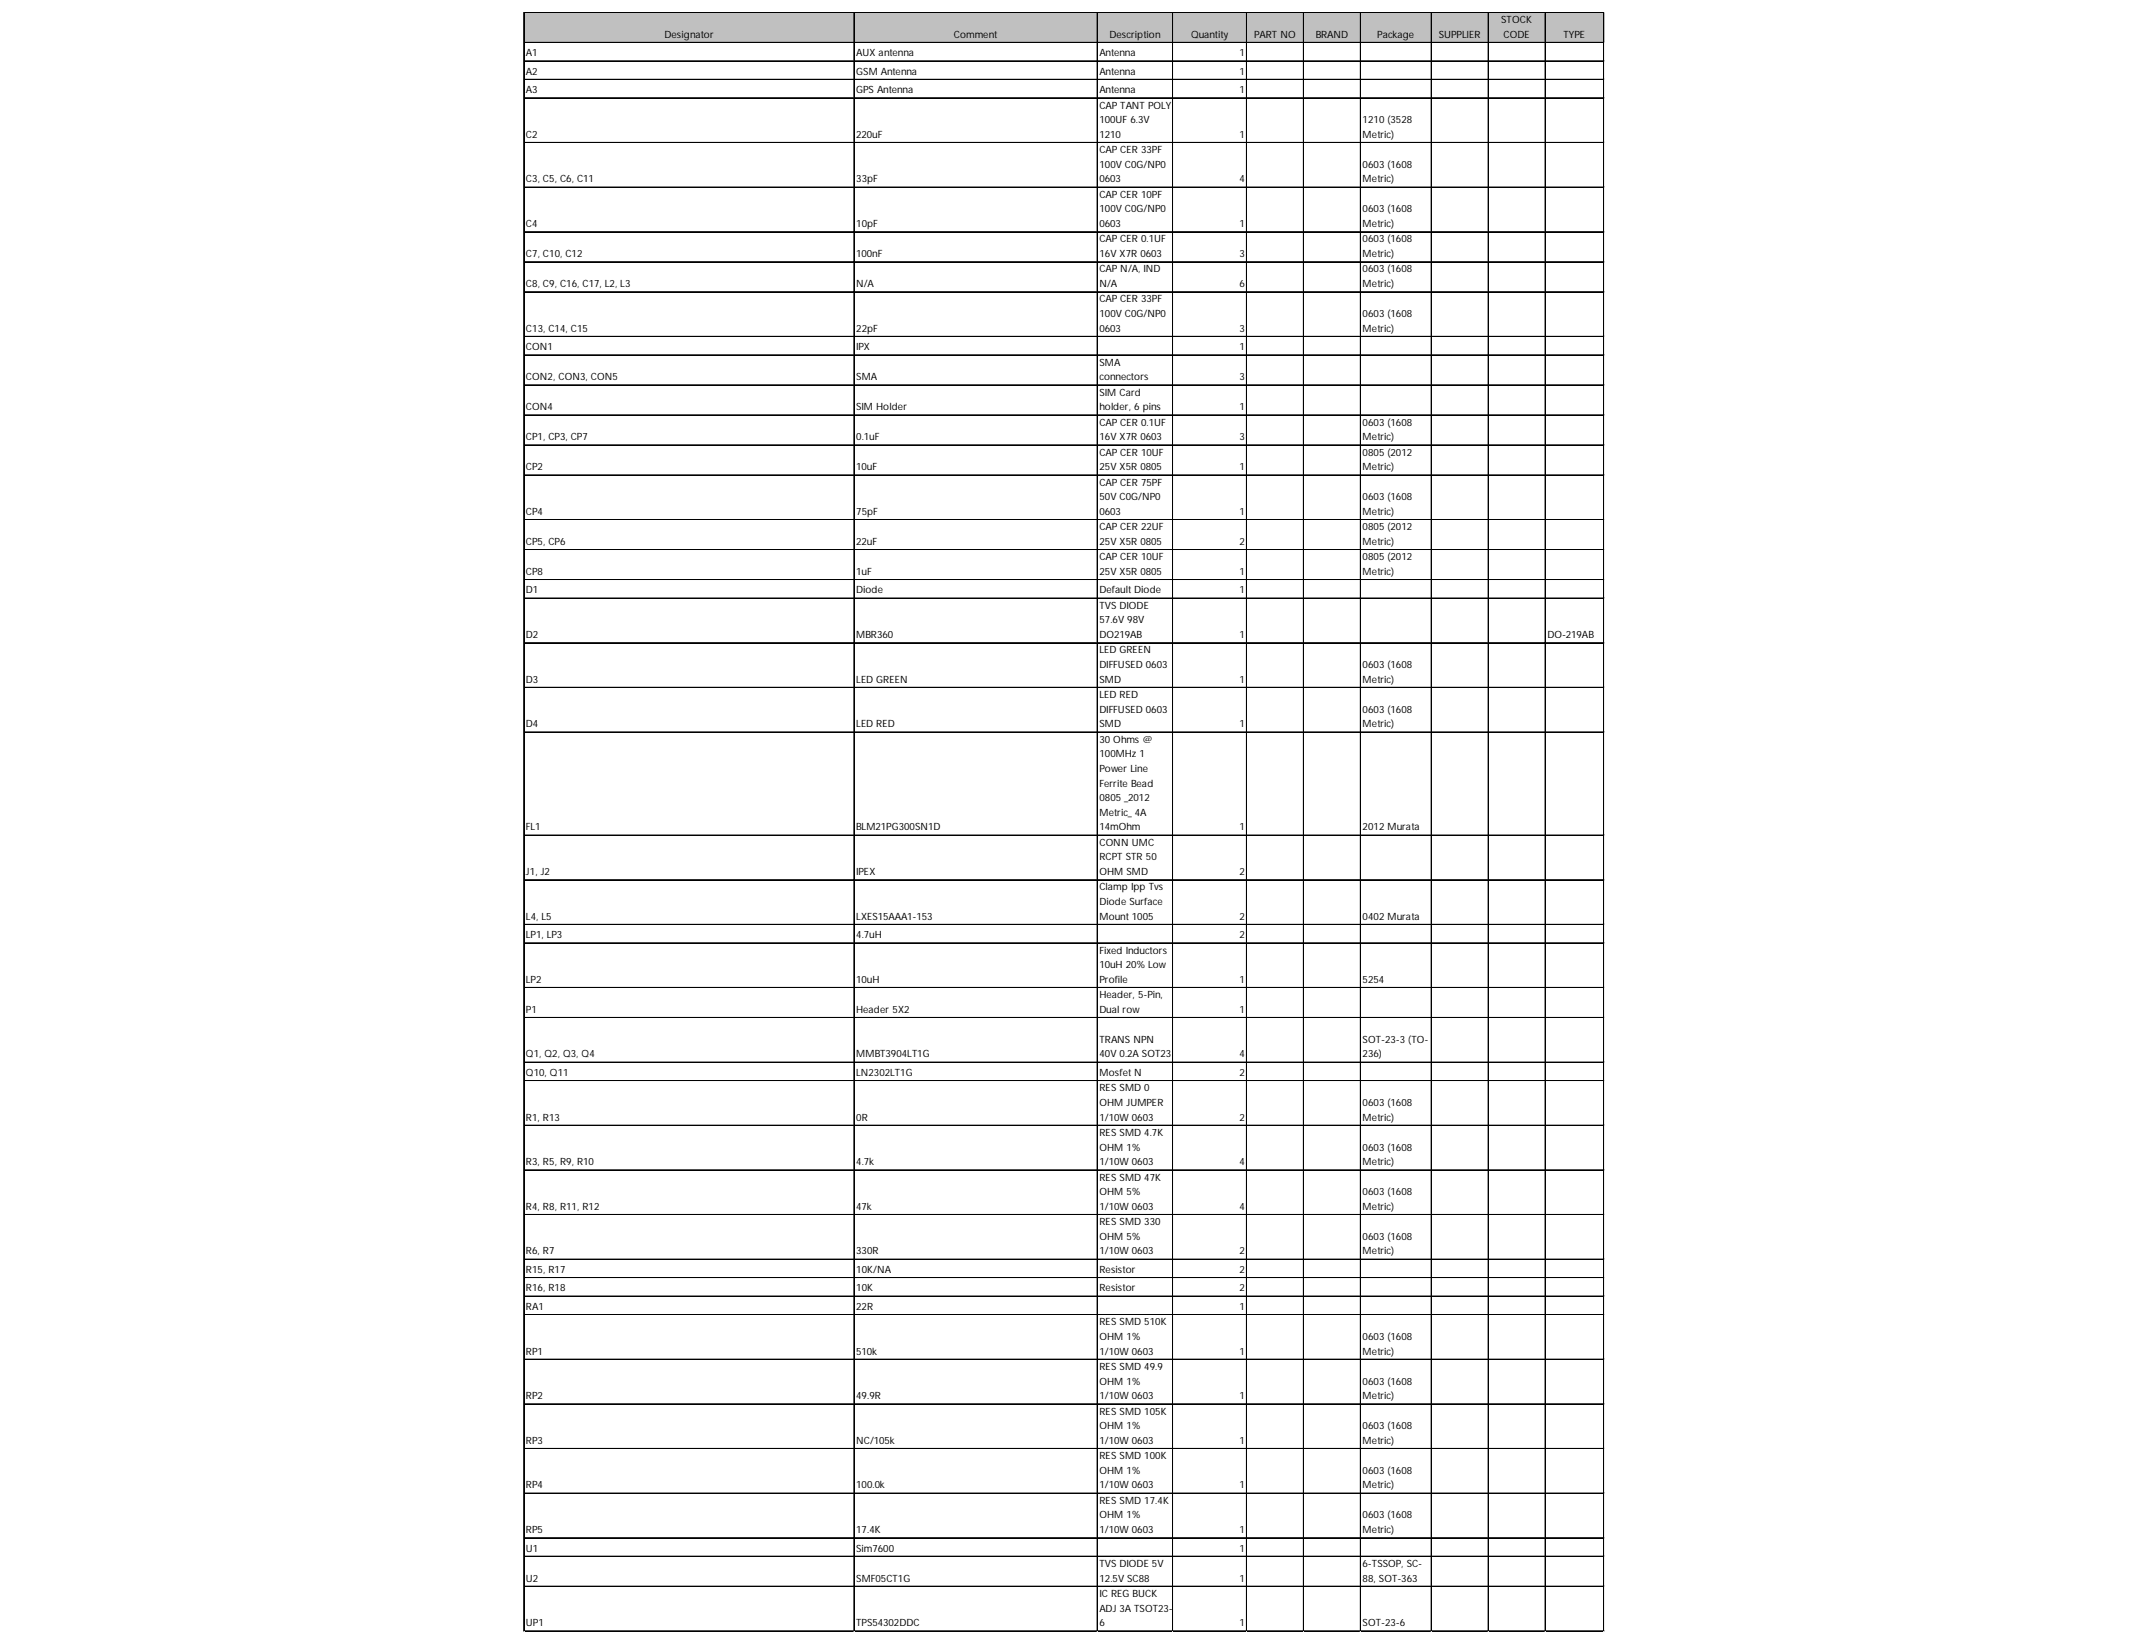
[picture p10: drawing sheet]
<svg xmlns="http://www.w3.org/2000/svg" width="279mm" height="216mm" viewBox="0 0 279 216" stroke-linecap="round" stroke-linejoin="round" font-family="sans-serif">
<defs><g id="words">
<g font-size="1.3">
<text x="87.1" y="4.9">Designator</text>
<text x="125.1" y="4.9">Comment</text>
<text x="145.5" y="4.9">Description</text>
<text x="156.2" y="4.9">Quantity</text>
<text x="164.4" y="4.9">PART NO</text>
<text x="172.5" y="4.9">BRAND</text>
<text x="180.6" y="4.9">Package</text>
<text x="188.7" y="4.9">SUPPLIER</text>
<text x="196.8" y="3">STOCK</text>
<text x="197.1" y="4.9">CODE</text>
<text x="205" y="4.9">TYPE</text>
<text x="69" y="7.4">A1</text>
<text x="69" y="9.8">A2</text>
<text x="112.3" y="7.4">AUX antenna</text>
<text x="112.3" y="9.8">GSM Antenna</text>
<text x="144.1" y="7.4">Antenna</text>
<text x="144.1" y="9.8">Antenna</text>
<text x="162.5" y="7.4">1</text>
<text x="162.5" y="9.8">1</text>
<text x="69" y="12.2">A3</text>
<text x="112.3" y="12.2">GPS Antenna</text>
<text x="144.1" y="12.2">Antenna</text>
<text x="144.1" y="14.2">CAP TANT POLY</text>
<text x="144.1" y="16.1">100UF 6.3V</text>
<text x="162.5" y="12.2">1</text>
<text x="178.7" y="16.1">1210 (3528</text>
<text x="69" y="18.1">C2</text>
<text x="69" y="23.9">C3, C5, C6, C11</text>
<text x="112.3" y="18.1">220uF</text>
<text x="112.3" y="23.9">33pF</text>
<text x="144.1" y="18.1">1210</text>
<text x="144.1" y="20.1">CAP CER 33PF</text>
<text x="144.1" y="22">100V C0G/NP0</text>
<text x="144.1" y="23.9">0603</text>
<text x="162.5" y="18.1">1</text>
<text x="162.5" y="23.9">4</text>
<text x="178.7" y="18.1">Metric)</text>
<text x="178.7" y="22">0603 (1608</text>
<text x="178.7" y="23.9">Metric)</text>
<text x="69" y="29.8">C4</text>
<text x="112.3" y="29.8">10pF</text>
<text x="144.1" y="25.9">CAP CER 10PF</text>
<text x="144.1" y="27.8">100V C0G/NP0</text>
<text x="144.1" y="29.8">0603</text>
<text x="162.5" y="29.8">1</text>
<text x="178.7" y="27.8">0603 (1608</text>
<text x="178.7" y="29.8">Metric)</text>
<text x="69" y="33.7">C7, C10, C12</text>
<text x="112.3" y="33.7">100nF</text>
<text x="144.1" y="31.8">CAP CER 0.1UF</text>
<text x="144.1" y="33.7">16V X7R 0603</text>
<text x="144.1" y="35.7">CAP N/A, IND</text>
<text x="162.5" y="33.7">3</text>
<text x="178.7" y="31.8">0603 (1608</text>
<text x="178.7" y="33.7">Metric)</text>
<text x="178.7" y="35.7">0603 (1608</text>
<text x="69" y="37.6">C8, C9, C16, C17, L2, L3</text>
<text x="112.3" y="37.6">N/A</text>
<text x="144.1" y="37.6">N/A</text>
<text x="144.1" y="39.7">CAP CER 33PF</text>
<text x="144.1" y="41.6">100V C0G/NP0</text>
<text x="162.5" y="37.6">6</text>
<text x="178.7" y="37.6">Metric)</text>
<text x="178.7" y="41.6">0603 (1608</text>
<text x="69" y="43.5">C13, C14, C15</text>
<text x="69" y="45.9">CON1</text>
<text x="112.3" y="43.5">22pF</text>
<text x="112.3" y="45.9">IPX</text>
<text x="144.1" y="43.5">0603</text>
<text x="144.1" y="47.9">SMA</text>
<text x="162.5" y="43.5">3</text>
<text x="162.5" y="45.9">1</text>
<text x="178.7" y="43.5">Metric)</text>
<text x="69" y="49.8">CON2, CON3, CON5</text>
<text x="69" y="53.8">CON4</text>
<text x="112.3" y="49.8">SMA</text>
<text x="112.3" y="53.8">SIM Holder</text>
<text x="144.1" y="49.8">connectors</text>
<text x="144.1" y="51.9">SIM Card</text>
<text x="144.1" y="53.8">holder, 6 pins</text>
<text x="162.5" y="49.8">3</text>
<text x="162.5" y="53.8">1</text>
<text x="69" y="57.7">CP1, CP3, CP7</text>
<text x="112.3" y="57.7">0.1uF</text>
<text x="144.1" y="55.8">CAP CER 0.1UF</text>
<text x="144.1" y="57.7">16V X7R 0603</text>
<text x="144.1" y="59.7">CAP CER 10UF</text>
<text x="162.5" y="57.7">3</text>
<text x="178.7" y="55.8">0603 (1608</text>
<text x="178.7" y="57.7">Metric)</text>
<text x="178.7" y="59.7">0805 (2012</text>
<text x="69" y="61.6">CP2</text>
<text x="112.3" y="61.6">10uF</text>
<text x="144.1" y="61.6">25V X5R 0805</text>
<text x="144.1" y="63.7">CAP CER 75PF</text>
<text x="144.1" y="65.6">50V C0G/NP0</text>
<text x="162.5" y="61.6">1</text>
<text x="178.7" y="61.6">Metric)</text>
<text x="178.7" y="65.6">0603 (1608</text>
<text x="69" y="67.5">CP4</text>
<text x="69" y="71.4">CP5, CP6</text>
<text x="112.3" y="67.5">75pF</text>
<text x="112.3" y="71.4">22uF</text>
<text x="144.1" y="67.5">0603</text>
<text x="144.1" y="69.5">CAP CER 22UF</text>
<text x="144.1" y="71.4">25V X5R 0805</text>
<text x="162.5" y="67.5">1</text>
<text x="162.5" y="71.4">2</text>
<text x="178.7" y="67.5">Metric)</text>
<text x="178.7" y="69.5">0805 (2012</text>
<text x="178.7" y="71.4">Metric)</text>
<text x="69" y="75.4">CP8</text>
<text x="69" y="77.8">D1</text>
<text x="112.3" y="75.4">1uF</text>
<text x="112.3" y="77.8">Diode</text>
<text x="144.1" y="73.4">CAP CER 10UF</text>
<text x="144.1" y="75.4">25V X5R 0805</text>
<text x="144.1" y="77.8">Default Diode</text>
<text x="162.5" y="75.4">1</text>
<text x="162.5" y="77.8">1</text>
<text x="178.7" y="73.4">0805 (2012</text>
<text x="178.7" y="75.4">Metric)</text>
<text x="69" y="83.6">D2</text>
<text x="112.3" y="83.6">MBR360</text>
<text x="144.1" y="79.8">TVS DIODE</text>
<text x="144.1" y="81.7">57.6V 98V</text>
<text x="144.1" y="83.6">DO219AB</text>
<text x="162.5" y="83.6">1</text>
<text x="202.9" y="83.6">DO-219AB</text>
<text x="69" y="89.5">D3</text>
<text x="112.3" y="89.5">LED GREEN</text>
<text x="144.1" y="85.7">LED GREEN</text>
<text x="144.1" y="87.6">DIFFUSED 0603</text>
<text x="144.1" y="89.5">SMD</text>
<text x="162.5" y="89.5">1</text>
<text x="178.7" y="87.6">0603 (1608</text>
<text x="178.7" y="89.5">Metric)</text>
<text x="69" y="95.3">D4</text>
<text x="112.3" y="95.3">LED RED</text>
<text x="144.1" y="91.5">LED RED</text>
<text x="144.1" y="93.4">DIFFUSED 0603</text>
<text x="144.1" y="95.3">SMD</text>
<text x="162.5" y="95.3">1</text>
<text x="178.7" y="93.4">0603 (1608</text>
<text x="178.7" y="95.3">Metric)</text>
<text x="144.1" y="97.4">30 Ohms @</text>
<text x="144.1" y="99.3">100MHz 1</text>
<text x="144.1" y="101.2">Power Line</text>
<text x="144.1" y="103.1">Ferrite Bead</text>
<text x="144.1" y="105">0805 _2012</text>
<text x="144.1" y="106.9">Metric_4A</text>
<text x="69" y="108.9">FL1</text>
<text x="112.3" y="108.9">BLM21PG300SN1D</text>
<text x="144.1" y="108.9">14mOhm</text>
<text x="144.1" y="110.9">CONN UMC</text>
<text x="144.1" y="112.8">RCPT STR 50</text>
<text x="162.5" y="108.9">1</text>
<text x="178.7" y="108.9">2012 Murata</text>
<text x="69" y="114.7">J1, J2</text>
<text x="112.3" y="114.7">IPEX</text>
<text x="144.1" y="114.7">OHM SMD</text>
<text x="144.1" y="116.7">Clamp Ipp Tvs</text>
<text x="144.1" y="118.6">Diode Surface</text>
<text x="162.5" y="114.7">2</text>
<text x="69" y="120.6">L4, L5</text>
<text x="69" y="123">LP1, LP3</text>
<text x="112.3" y="120.6">LXES15AAA1-153</text>
<text x="112.3" y="123">4.7uH</text>
<text x="144.1" y="120.6">Mount 1005</text>
<text x="144.1" y="125">Fixed Inductors</text>
<text x="162.5" y="120.6">2</text>
<text x="162.5" y="123">2</text>
<text x="178.7" y="120.6">0402 Murata</text>
<text x="69" y="128.8">LP2</text>
<text x="112.3" y="128.8">10uH</text>
<text x="144.1" y="126.9">10uH 20% Low</text>
<text x="144.1" y="128.8">Profile</text>
<text x="144.1" y="130.9">Header, 5-Pin,</text>
<text x="162.5" y="128.8">1</text>
<text x="178.7" y="128.8">5254</text>
<text x="69" y="132.8">P1</text>
<text x="112.3" y="132.8">Header 5X2</text>
<text x="144.1" y="132.8">Dual row</text>
<text x="144.1" y="136.7">TRANS NPN</text>
<text x="162.5" y="132.8">1</text>
<text x="178.7" y="136.7">SOT-23-3 (TO-</text>
<text x="69" y="138.6">Q1, Q2, Q3, Q4</text>
<text x="69" y="141">Q10, Q11</text>
<text x="112.3" y="138.6">MMBT3904LT1G</text>
<text x="112.3" y="141">LN2302LT1G</text>
<text x="144.1" y="138.6">40V 0.2A SOT23</text>
<text x="144.1" y="141">Mosfet N</text>
<text x="144.1" y="143.1">RES SMD 0</text>
<text x="162.5" y="138.6">4</text>
<text x="162.5" y="141">2</text>
<text x="178.7" y="138.6">236)</text>
<text x="69" y="146.9">R1, R13</text>
<text x="112.3" y="146.9">0R</text>
<text x="144.1" y="145">OHM JUMPER</text>
<text x="144.1" y="146.9">1/10W 0603</text>
<text x="144.1" y="148.9">RES SMD 4.7K</text>
<text x="162.5" y="146.9">2</text>
<text x="178.7" y="145">0603 (1608</text>
<text x="178.7" y="146.9">Metric)</text>
<text x="69" y="152.7">R3, R5, R9, R10</text>
<text x="112.3" y="152.7">4.7k</text>
<text x="144.1" y="150.8">OHM 1%</text>
<text x="144.1" y="152.7">1/10W 0603</text>
<text x="144.1" y="154.8">RES SMD 47K</text>
<text x="162.5" y="152.7">4</text>
<text x="178.7" y="150.8">0603 (1608</text>
<text x="178.7" y="152.7">Metric)</text>
<text x="69" y="158.6">R4, R8, R11, R12</text>
<text x="112.3" y="158.6">47k</text>
<text x="144.1" y="156.7">OHM 5%</text>
<text x="144.1" y="158.6">1/10W 0603</text>
<text x="144.1" y="160.6">RES SMD 330</text>
<text x="162.5" y="158.6">4</text>
<text x="178.7" y="156.7">0603 (1608</text>
<text x="178.7" y="158.6">Metric)</text>
<text x="69" y="164.4">R6, R7</text>
<text x="69" y="166.9">R15, R17</text>
<text x="112.3" y="164.4">330R</text>
<text x="112.3" y="166.9">10K/NA</text>
<text x="144.1" y="162.5">OHM 5%</text>
<text x="144.1" y="164.4">1/10W 0603</text>
<text x="144.1" y="166.9">Resistor</text>
<text x="162.5" y="164.4">2</text>
<text x="162.5" y="166.9">2</text>
<text x="178.7" y="162.5">0603 (1608</text>
<text x="178.7" y="164.4">Metric)</text>
<text x="69" y="169.3">R16, R18</text>
<text x="69" y="171.7">RA1</text>
<text x="112.3" y="169.3">10K</text>
<text x="112.3" y="171.7">22R</text>
<text x="144.1" y="169.3">Resistor</text>
<text x="144.1" y="173.7">RES SMD 510K</text>
<text x="162.5" y="169.3">2</text>
<text x="162.5" y="171.7">1</text>
<text x="69" y="177.6">RP1</text>
<text x="112.3" y="177.6">510k</text>
<text x="144.1" y="175.6">OHM 1%</text>
<text x="144.1" y="177.6">1/10W 0603</text>
<text x="144.1" y="179.6">RES SMD 49.9</text>
<text x="162.5" y="177.6">1</text>
<text x="178.7" y="175.6">0603 (1608</text>
<text x="178.7" y="177.6">Metric)</text>
<text x="69" y="183.4">RP2</text>
<text x="112.3" y="183.4">49.9R</text>
<text x="144.1" y="181.5">OHM 1%</text>
<text x="144.1" y="183.4">1/10W 0603</text>
<text x="144.1" y="185.4">RES SMD 105K</text>
<text x="162.5" y="183.4">1</text>
<text x="178.7" y="181.5">0603 (1608</text>
<text x="178.7" y="183.4">Metric)</text>
<text x="69" y="189.3">RP3</text>
<text x="112.3" y="189.3">NC/105k</text>
<text x="144.1" y="187.3">OHM 1%</text>
<text x="144.1" y="189.3">1/10W 0603</text>
<text x="144.1" y="191.3">RES SMD 100K</text>
<text x="162.5" y="189.3">1</text>
<text x="178.7" y="187.3">0603 (1608</text>
<text x="178.7" y="189.3">Metric)</text>
<text x="69" y="195.1">RP4</text>
<text x="112.3" y="195.1">100.0k</text>
<text x="144.1" y="193.2">OHM 1%</text>
<text x="144.1" y="195.1">1/10W 0603</text>
<text x="144.1" y="197.1">RES SMD 17.4K</text>
<text x="162.5" y="195.1">1</text>
<text x="178.7" y="193.2">0603 (1608</text>
<text x="178.7" y="195.1">Metric)</text>
<text x="69" y="201">RP5</text>
<text x="69" y="203.4">U1</text>
<text x="112.3" y="201">17.4K</text>
<text x="112.3" y="203.4">Sim7600</text>
<text x="144.1" y="199.1">OHM 1%</text>
<text x="144.1" y="201">1/10W 0603</text>
<text x="162.5" y="201">1</text>
<text x="162.5" y="203.4">1</text>
<text x="178.7" y="199.1">0603 (1608</text>
<text x="178.7" y="201">Metric)</text>
<text x="69" y="207.3">U2</text>
<text x="112.3" y="207.3">SMF05CT1G</text>
<text x="144.1" y="205.4">TVS DIODE 5V</text>
<text x="144.1" y="207.3">12.5V SC88</text>
<text x="144.1" y="209.3">IC REG BUCK</text>
<text x="162.5" y="207.3">1</text>
<text x="178.7" y="205.4">6-TSSOP, SC-</text>
<text x="178.7" y="207.3">88, SOT-363</text>
<text x="69" y="213.2">UP1</text>
<text x="112.3" y="213.2">TPS54302DDC</text>
<text x="144.1" y="211.3">ADJ 3A TSOT23-</text>
<text x="144.1" y="213.2">6</text>
<text x="162.5" y="213.2">1</text>
<text x="178.7" y="213.2">SOT-23-6</text>
</g>
</g></defs>
<path d="M68.7 1.7h141.6v4h-141.6z" fill="#c0c0c0"/>
<g fill="none" stroke="#000" stroke-width=".13">
<path d="M68.7 1.6v212.3M68.8 1.6h141.5M68.8 1.7h141.5M68.8 5.6h141.5M68.8 8h141.5M68.8 10.4h141.5M68.8 12.8h141.5M68.8 12.9h141.5M68.8 18.7h141.5M112 1.7v212.2M143.8 1.7v212.2M143.9 1.7v212.2"/>
<path d="M153.7 1.7v212.2M153.8 1.7v212.2M163.4 1.7v212.2M163.5 1.7v212.2M170.9 1.7v212.2M178.4 1.7v212.2M187.6 1.7v212.2M187.7 1.7v212.2M195.1 1.7v212.2M195.2 1.7v212.2M202.6 1.7v212.2M210.2 1.7v212.2"/>
<path d="M210.3 1.7v212.2M68.8 24.5h141.5M68.8 24.6h141.5M68.8 30.4h141.5M68.8 34.3h141.5M68.8 34.4h141.5M68.8 38.2h141.5M68.8 38.3h141.5M68.8 44.1h141.5M68.8 46.5h141.5M68.8 46.6h141.5M68.8 50.4h141.5"/>
<path d="M68.8 50.5h141.5M68.8 54.4h141.5M68.8 58.3h141.5M68.8 58.4h141.5M68.8 62.2h141.5M68.8 62.3h141.5M68.8 68.1h141.5M68.8 72h141.5M68.8 72.1h141.5M68.8 76h141.5M68.8 78.4h141.5M68.8 84.2h141.5"/>
<path d="M68.8 84.3h141.5M68.8 90.1h141.5M68.8 95.9h141.5M68.8 96h141.5M68.8 109.5h141.5M68.8 115.3h141.5M68.8 115.4h141.5M68.8 121.2h141.5M68.8 123.6h141.5M68.8 129.4h141.5M68.8 129.5h141.5M68.8 133.4h141.5"/>
<path d="M68.8 139.2h141.5M68.8 139.3h141.5M68.8 141.6h141.5M68.8 141.7h141.5M68.8 147.5h141.5M68.8 153.3h141.5M68.8 153.4h141.5M68.8 159.2h141.5M68.8 165h141.5M68.8 165.1h141.5M68.8 167.5h141.5M68.8 169.9h141.5"/>
<path d="M68.8 172.3h141.5M68.8 172.4h141.5M68.8 178.2h141.5M68.8 184h141.5M68.8 184.1h141.5M68.8 189.9h141.5M68.8 195.7h141.5M68.8 195.8h141.5M68.8 201.6h141.5M68.8 204h141.5M68.8 207.9h141.5M68.8 208h141.5"/>
<path d="M68.8 213.8h141.5"/>
</g>
<path d="M68.7 213.9h.1" fill="none" stroke="#d4d4d4" stroke-width=".13"/>
<path d="M68.7 213.9h.1z" fill="#d4d4d4"/>
<path d="M112 213.9h.1" fill="none" stroke="#d4d4d4" stroke-width=".13"/>
<path d="M112 213.9h.1z" fill="#d4d4d4"/>
<path d="M143.8 213.9h.1" fill="none" stroke="#d4d4d4" stroke-width=".13"/>
<path d="M143.8 213.9h.1z" fill="#d4d4d4"/>
<path d="M153.7 213.9h.1" fill="none" stroke="#d4d4d4" stroke-width=".13"/>
<path d="M153.7 213.9h.1z" fill="#d4d4d4"/>
<path d="M163.4 213.9h.1" fill="none" stroke="#d4d4d4" stroke-width=".13"/>
<path d="M163.4 213.9h.1z" fill="#d4d4d4"/>
<path d="M170.9 213.9h.1" fill="none" stroke="#d4d4d4" stroke-width=".13"/>
<path d="M170.9 213.9h.1z" fill="#d4d4d4"/>
<path d="M178.4 213.9h.1" fill="none" stroke="#d4d4d4" stroke-width=".13"/>
<path d="M178.4 213.9h.1z" fill="#d4d4d4"/>
<path d="M187.6 213.9h.1" fill="none" stroke="#d4d4d4" stroke-width=".13"/>
<path d="M187.6 213.9h.1z" fill="#d4d4d4"/>
<path d="M195.1 213.9h.1" fill="none" stroke="#d4d4d4" stroke-width=".13"/>
<path d="M195.1 213.9h.1z" fill="#d4d4d4"/>
<path d="M202.6 213.9h.1" fill="none" stroke="#d4d4d4" stroke-width=".13"/>
<path d="M202.6 213.9h.1z" fill="#d4d4d4"/>
<path d="M210.2 213.9h.1" fill="none" stroke="#d4d4d4" stroke-width=".13"/>
<path d="M210.2 213.9h.1z" fill="#d4d4d4"/>
<path d="M210.3 1.6h.1" fill="none" stroke="#d4d4d4" stroke-width=".13"/>
<path d="M210.3 1.6l.1 .1z" fill="#d4d4d4"/>
<path d="M210.3 5.6h.1" fill="none" stroke="#d4d4d4" stroke-width=".13"/>
<path d="M210.3 5.6l.1 .1z" fill="#d4d4d4"/>
<path d="M210.3 8h.1" fill="none" stroke="#d4d4d4" stroke-width=".13"/>
<path d="M210.3 8l.1 .1z" fill="#d4d4d4"/>
<path d="M210.3 10.4h.1" fill="none" stroke="#d4d4d4" stroke-width=".13"/>
<path d="M210.3 10.4l.1 .1z" fill="#d4d4d4"/>
<path d="M210.3 12.8h.1" fill="none" stroke="#d4d4d4" stroke-width=".13"/>
<path d="M210.3 12.8l.1 .1z" fill="#d4d4d4"/>
<path d="M210.3 18.7h.1" fill="none" stroke="#d4d4d4" stroke-width=".13"/>
<path d="M210.3 18.7l.1 .1z" fill="#d4d4d4"/>
<path d="M210.3 24.5h.1" fill="none" stroke="#d4d4d4" stroke-width=".13"/>
<path d="M210.3 24.5l.1 .1z" fill="#d4d4d4"/>
<path d="M210.3 30.4h.1" fill="none" stroke="#d4d4d4" stroke-width=".13"/>
<path d="M210.3 30.4l.1 .1z" fill="#d4d4d4"/>
<path d="M210.3 34.3h.1" fill="none" stroke="#d4d4d4" stroke-width=".13"/>
<path d="M210.3 34.3l.1 .1z" fill="#d4d4d4"/>
<path d="M210.3 38.2h.1" fill="none" stroke="#d4d4d4" stroke-width=".13"/>
<path d="M210.3 38.2l.1 .1z" fill="#d4d4d4"/>
<path d="M210.3 44.1h.1" fill="none" stroke="#d4d4d4" stroke-width=".13"/>
<path d="M210.3 44.1l.1 .1z" fill="#d4d4d4"/>
<path d="M210.3 46.5h.1" fill="none" stroke="#d4d4d4" stroke-width=".13"/>
<path d="M210.3 46.5l.1 .1z" fill="#d4d4d4"/>
<path d="M210.3 50.4h.1" fill="none" stroke="#d4d4d4" stroke-width=".13"/>
<path d="M210.3 50.4l.1 .1z" fill="#d4d4d4"/>
<path d="M210.3 54.4h.1" fill="none" stroke="#d4d4d4" stroke-width=".13"/>
<path d="M210.3 54.4l.1 .1z" fill="#d4d4d4"/>
<path d="M210.3 58.3h.1" fill="none" stroke="#d4d4d4" stroke-width=".13"/>
<path d="M210.3 58.3l.1 .1z" fill="#d4d4d4"/>
<path d="M210.3 62.2h.1" fill="none" stroke="#d4d4d4" stroke-width=".13"/>
<path d="M210.3 62.2l.1 .1z" fill="#d4d4d4"/>
<path d="M210.3 68.1h.1" fill="none" stroke="#d4d4d4" stroke-width=".13"/>
<path d="M210.3 68.1l.1 .1z" fill="#d4d4d4"/>
<path d="M210.3 72h.1" fill="none" stroke="#d4d4d4" stroke-width=".13"/>
<path d="M210.3 72l.1 .1z" fill="#d4d4d4"/>
<path d="M210.3 76h.1" fill="none" stroke="#d4d4d4" stroke-width=".13"/>
<path d="M210.3 76l.1 .1z" fill="#d4d4d4"/>
<path d="M210.3 78.4h.1" fill="none" stroke="#d4d4d4" stroke-width=".13"/>
<path d="M210.3 78.4l.1 .1z" fill="#d4d4d4"/>
<path d="M210.3 84.2h.1" fill="none" stroke="#d4d4d4" stroke-width=".13"/>
<path d="M210.3 84.2l.1 .1z" fill="#d4d4d4"/>
<path d="M210.3 90.1h.1" fill="none" stroke="#d4d4d4" stroke-width=".13"/>
<path d="M210.3 90.1l.1 .1z" fill="#d4d4d4"/>
<path d="M210.3 95.9h.1" fill="none" stroke="#d4d4d4" stroke-width=".13"/>
<path d="M210.3 95.9l.1 .1z" fill="#d4d4d4"/>
<path d="M210.3 109.5h.1" fill="none" stroke="#d4d4d4" stroke-width=".13"/>
<path d="M210.3 109.5l.1 .1z" fill="#d4d4d4"/>
<path d="M210.3 115.3h.1" fill="none" stroke="#d4d4d4" stroke-width=".13"/>
<path d="M210.3 115.3l.1 .1z" fill="#d4d4d4"/>
<path d="M210.3 121.2h.1" fill="none" stroke="#d4d4d4" stroke-width=".13"/>
<path d="M210.3 121.2l.1 .1z" fill="#d4d4d4"/>
<path d="M210.3 123.6h.1" fill="none" stroke="#d4d4d4" stroke-width=".13"/>
<path d="M210.3 123.6l.1 .1z" fill="#d4d4d4"/>
<path d="M210.3 129.4h.1" fill="none" stroke="#d4d4d4" stroke-width=".13"/>
<path d="M210.3 129.4l.1 .1z" fill="#d4d4d4"/>
<path d="M210.3 133.4h.1" fill="none" stroke="#d4d4d4" stroke-width=".13"/>
<path d="M210.3 133.4l.1 .1z" fill="#d4d4d4"/>
<path d="M210.3 139.2h.1" fill="none" stroke="#d4d4d4" stroke-width=".13"/>
<path d="M210.3 139.2l.1 .1z" fill="#d4d4d4"/>
<path d="M210.3 141.6h.1" fill="none" stroke="#d4d4d4" stroke-width=".13"/>
<path d="M210.3 141.6l.1 .1z" fill="#d4d4d4"/>
<path d="M210.3 147.5h.1" fill="none" stroke="#d4d4d4" stroke-width=".13"/>
<path d="M210.3 147.5l.1 .1z" fill="#d4d4d4"/>
<path d="M210.3 153.3h.1" fill="none" stroke="#d4d4d4" stroke-width=".13"/>
<path d="M210.3 153.3l.1 .1z" fill="#d4d4d4"/>
<path d="M210.3 159.2h.1" fill="none" stroke="#d4d4d4" stroke-width=".13"/>
<path d="M210.3 159.2l.1 .1z" fill="#d4d4d4"/>
<path d="M210.3 165h.1" fill="none" stroke="#d4d4d4" stroke-width=".13"/>
<path d="M210.3 165l.1 .2z" fill="#d4d4d4"/>
<path d="M210.3 167.5h.1" fill="none" stroke="#d4d4d4" stroke-width=".13"/>
<path d="M210.3 167.5l.1 .1z" fill="#d4d4d4"/>
<path d="M210.3 169.9h.1" fill="none" stroke="#d4d4d4" stroke-width=".13"/>
<path d="M210.3 169.9l.1 .1z" fill="#d4d4d4"/>
<path d="M210.3 172.3h.1" fill="none" stroke="#d4d4d4" stroke-width=".13"/>
<path d="M210.3 172.3l.1 .1z" fill="#d4d4d4"/>
<path d="M210.3 178.2h.1" fill="none" stroke="#d4d4d4" stroke-width=".13"/>
<path d="M210.3 178.2l.1 .1z" fill="#d4d4d4"/>
<path d="M210.3 184h.1" fill="none" stroke="#d4d4d4" stroke-width=".13"/>
<path d="M210.3 184l.1 .1z" fill="#d4d4d4"/>
<path d="M210.3 189.9h.1" fill="none" stroke="#d4d4d4" stroke-width=".13"/>
<path d="M210.3 189.9l.1 .1z" fill="#d4d4d4"/>
<path d="M210.3 195.7h.1" fill="none" stroke="#d4d4d4" stroke-width=".13"/>
<path d="M210.3 195.7l.1 .1z" fill="#d4d4d4"/>
<path d="M210.3 201.6h.1" fill="none" stroke="#d4d4d4" stroke-width=".13"/>
<path d="M210.3 201.6l.1 .1z" fill="#d4d4d4"/>
<path d="M210.3 204h.1" fill="none" stroke="#d4d4d4" stroke-width=".13"/>
<path d="M210.3 204l.1 .1z" fill="#d4d4d4"/>
<path d="M210.3 207.9h.1" fill="none" stroke="#d4d4d4" stroke-width=".13"/>
<path d="M210.3 207.9l.1 .1z" fill="#d4d4d4"/>
<path d="M210.3 213.8h.1" fill="none" stroke="#d4d4d4" stroke-width=".13"/>
<path d="M210.3 213.8l.1 .1z" fill="#d4d4d4"/>
<use href="#words"/>
</svg>
